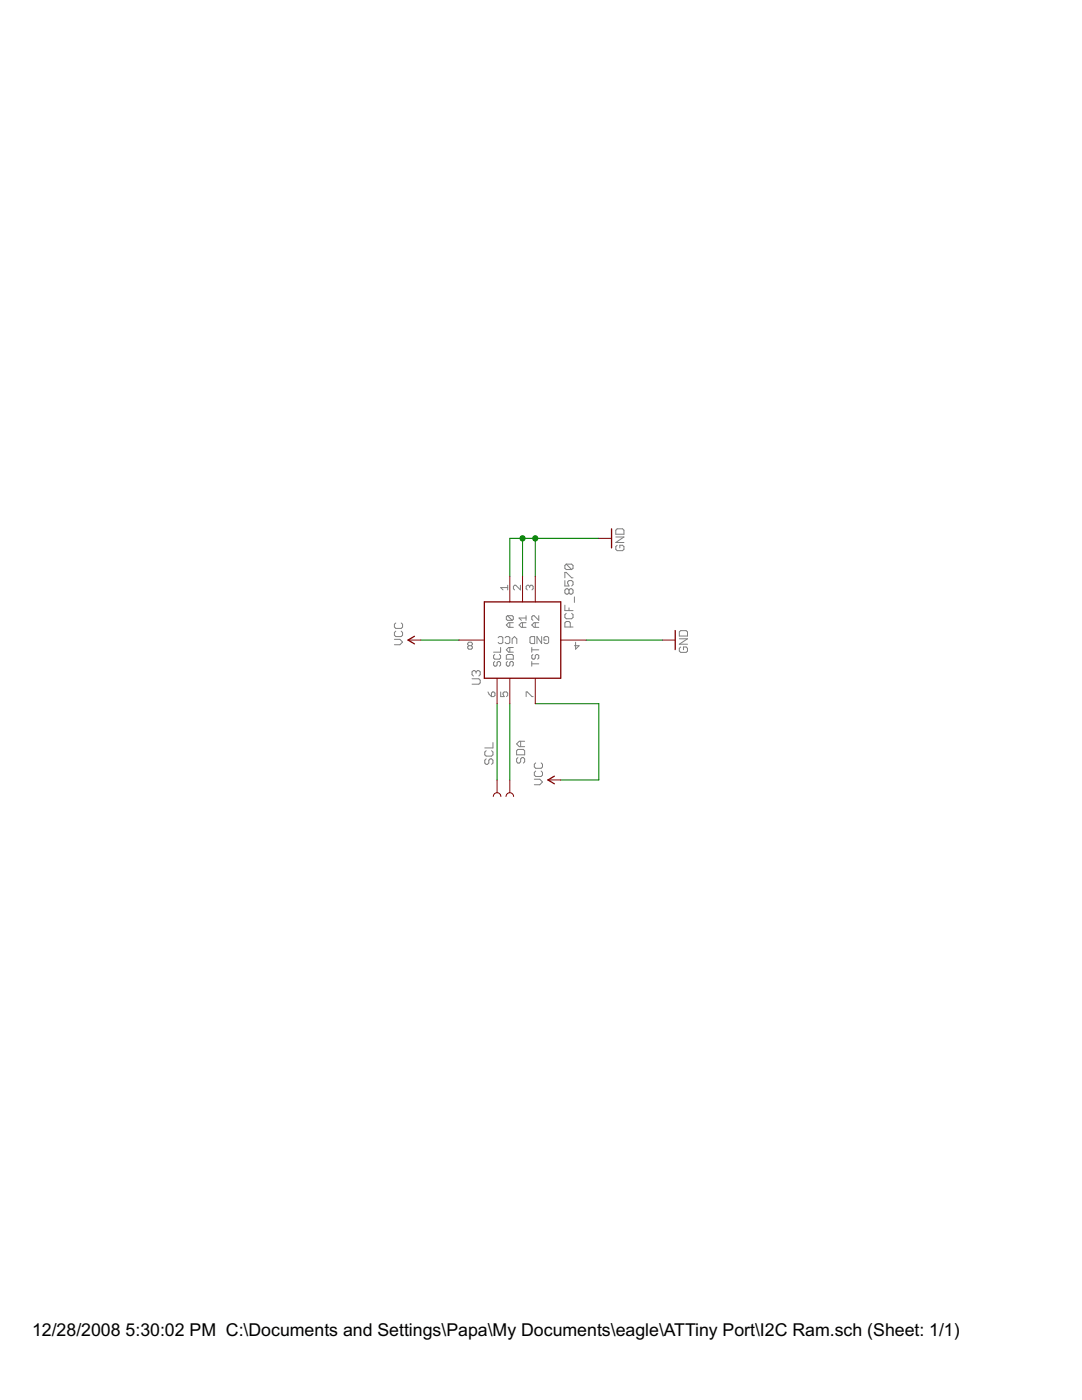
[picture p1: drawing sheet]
<svg xmlns="http://www.w3.org/2000/svg" width="216mm" height="279mm" viewBox="0 0 216 279" stroke-linecap="round" stroke-linejoin="round" font-family="sans-serif">
<defs><g id="words">
<g font-size="4">
<text x="6.4" y="266.7">12/28/2008</text>
<text x="25.1" y="266.7">5:30:02 PM C:\Documents and Settings\Papa\My Documents\eagle\ATTiny Port\I2C Ram.sch (Sheet: 1/1)</text>
</g>
</g></defs>
<g fill="#008000" stroke="#008000" stroke-width=".21">
<path d="M101.7 107.4v7.6z"/>
<path d="M101.7 107.4h2.6z"/>
<path d="M104.3 107.4h2.5z"/>
<path d="M106.8 107.4h12.7z"/>
<path d="M104.3 107.4v7.6z"/>
<path d="M106.8 107.4v7.6z"/>
<path d="M117 127.7h15.2z"/>
<path d="M84 127.7h7.6z"/>
<path d="M106.8 140.4h12.7z"/>
<path d="M119.5 140.4v15.3z"/>
<path d="M111.9 155.7h7.6z"/>
<path d="M99.2 140.4v15.3z"/>
<path d="M101.7 140.4v15.3z"/>
</g>
<g fill="#008000" stroke="#008000" stroke-width=".2">
<circle cx="106.8" cy="107.4" r=".52"/>
<circle cx="104.3" cy="107.4" r=".52"/>
</g>
<g fill="#800000" stroke="#800000" stroke-width=".25">
<path d="M96.6 120.1v15.3z"/>
<path d="M96.6 120.1h15.3z"/>
<path d="M111.9 120.1v15.3z"/>
<path d="M96.6 135.4h15.3z"/>
<path d="M81.4 127.7l1.3-.7z"/>
<path d="M81.4 127.7l1.3 .8z"/>
<path d="M134.7 125.8v3.8z"/>
<path d="M122 105.5v3.8z"/>
<path d="M109.3 155.7l1.3-.8z"/>
<path d="M109.3 155.7l1.3 .7z"/>
</g>
<g fill="#800000" stroke="#800000" stroke-width=".2">
<path d="M99.2 135.4v5z"/>
<path d="M101.7 135.4v5z"/>
<path d="M106.8 135.4v5z"/>
<path d="M111.9 127.7h5.1z"/>
<path d="M106.8 115v5.1z"/>
<path d="M104.3 115v5.1z"/>
<path d="M101.7 115v5.1z"/>
<path d="M91.6 127.7h5z"/>
<path d="M81.4 127.7h2.6z"/>
<path d="M132.2 127.7h2.5z"/>
<path d="M119.5 107.4h2.5z"/>
<path d="M99.2 155.7v2.5z"/>
<path d="M101.7 155.7v2.5z"/>
<path d="M109.3 155.7h2.6z"/>
</g>
<path d="M98.4 159a.76 .76 0 0 1 .8-.8 .76 .76 0 0 1 .7 .8M101 159a.76 .76 0 0 1 .7-.8 .76 .76 0 0 1 .8 .8" fill="none" stroke="#800000" stroke-width=".2"/>
<g fill="#808080" stroke="#808080" stroke-width=".2">
<path d="M98.7 132l-.2 .2z"/>
<path d="M98.5 132.2v.5z"/>
<path d="M98.5 132.7l.2 .2z"/>
<path d="M98.7 132.9h.3z"/>
<path d="M99 132.9l.2-.2z"/>
<path d="M99.2 132.2v.5z"/>
<path d="M99.4 132l-.2 .2z"/>
<path d="M99.4 132h.3z"/>
<path d="M99.7 132l.2 .2z"/>
<path d="M99.9 132.2v.5z"/>
<path d="M99.7 132.9l.2-.2z"/>
<path d="M98.7 130.6l-.2 .3z"/>
<path d="M98.5 130.9v.4z"/>
<path d="M98.5 131.3l.2 .3z"/>
<path d="M98.7 131.6h1z"/>
<path d="M99.7 131.6l.2-.3z"/>
<path d="M99.9 130.9v.4z"/>
<path d="M99.7 130.6l.2 .3z"/>
<path d="M98.5 130.2h1.4z"/>
<path d="M99.9 129.2v1z"/>
<path d="M97.4 138.1l.2 .5z"/>
<path d="M97.6 138.6l.5 .4z"/>
<path d="M98.1 139h.4z"/>
<path d="M98.5 139l.3-.2z"/>
<path d="M98.8 138.3v.5z"/>
<path d="M98.5 138.1l.3 .2z"/>
<path d="M98.3 138.1h.2z"/>
<path d="M98.1 138.3l.2-.2z"/>
<path d="M98.1 138.3v.7z"/>
<path d="M101.3 132l-.3 .2z"/>
<path d="M101 132.2v.5z"/>
<path d="M101 132.7l.3 .2z"/>
<path d="M101.3 132.9h.2z"/>
<path d="M101.5 132.9l.2-.2z"/>
<path d="M101.7 132.2v.5z"/>
<path d="M102 132l-.3 .2z"/>
<path d="M102 132h.2z"/>
<path d="M102.2 132l.2 .2z"/>
<path d="M102.4 132.2v.5z"/>
<path d="M102.2 132.9l.2-.2z"/>
<path d="M101 131.6h1.4z"/>
<path d="M102.4 130.9v.7z"/>
<path d="M102.2 130.6l.2 .3z"/>
<path d="M101.3 130.6h.9z"/>
<path d="M101.3 130.6l-.3 .3z"/>
<path d="M101 130.9v.7z"/>
<path d="M101.5 130.2h.9z"/>
<path d="M101 129.7l.5 .5z"/>
<path d="M101 129.7l.5-.5z"/>
<path d="M101.5 129.2h.9z"/>
<path d="M101.7 129.2v1z"/>
<path d="M99.9 138.1v.9z"/>
<path d="M99.9 139h.7z"/>
<path d="M100.4 138.6l.2 .4z"/>
<path d="M100.4 138.3v.3z"/>
<path d="M100.4 138.3l.2-.2z"/>
<path d="M100.6 138.1h.5z"/>
<path d="M101.1 138.1l.2 .2z"/>
<path d="M101.3 138.3v.5z"/>
<path d="M101.3 138.8l-.2 .2z"/>
<path d="M106.1 132.5h1.4z"/>
<path d="M106.1 132v.9z"/>
<path d="M106.3 130.6l-.2 .3z"/>
<path d="M106.1 130.9v.4z"/>
<path d="M106.1 131.3l.2 .3z"/>
<path d="M106.3 131.6h.3z"/>
<path d="M106.6 131.6l.2-.3z"/>
<path d="M106.8 130.9v.4z"/>
<path d="M106.8 130.9l.2-.3z"/>
<path d="M107 130.6h.3z"/>
<path d="M107.3 130.6l.2 .3z"/>
<path d="M107.5 130.9v.4z"/>
<path d="M107.5 131.3l-.2 .3z"/>
<path d="M106.1 129.7h1.4z"/>
<path d="M106.1 129.2v1z"/>
<path d="M105 138.1v.9z"/>
<path d="M105 138.1h.2z"/>
<path d="M105.2 138.1l1 .9z"/>
<path d="M106.2 139h.2z"/>
<path d="M108.5 128.2l.3 .2z"/>
<path d="M108.8 128.4h.4z"/>
<path d="M109.5 128.2l-.3 .2z"/>
<path d="M109.5 127.3v.9z"/>
<path d="M109.2 127l.3 .3z"/>
<path d="M108.8 127h.4z"/>
<path d="M108.8 127l-.3 .3z"/>
<path d="M108.5 127.3v.4z"/>
<path d="M108.5 127.7h.5z"/>
<path d="M108.1 127v1.4z"/>
<path d="M107.1 127l1 1.4z"/>
<path d="M107.1 127v1.4z"/>
<path d="M106.7 127v1.4z"/>
<path d="M106 127h.7z"/>
<path d="M106 127l-.3 .3z"/>
<path d="M105.7 127.3v.9z"/>
<path d="M105.7 128.2l.3 .2z"/>
<path d="M106 128.4h.7z"/>
<path d="M114.9 128.2v1.4z"/>
<path d="M114.9 129.6l.6-.7z"/>
<path d="M114.6 128.9h.9z"/>
<path d="M106.6 125.2h.9z"/>
<path d="M106.1 124.7l.5 .5z"/>
<path d="M106.1 124.7l.5-.4z"/>
<path d="M106.6 124.3h.9z"/>
<path d="M106.8 124.3v.9z"/>
<path d="M107.5 122.9v.9z"/>
<path d="M106.6 122.9l.9 .9z"/>
<path d="M106.3 122.9h.3z"/>
<path d="M106.3 122.9l-.2 .2z"/>
<path d="M106.1 123.1v.5z"/>
<path d="M106.1 123.6l.2 .2z"/>
<path d="M105 117.5l.2 .2z"/>
<path d="M105 117v.5z"/>
<path d="M105 117l.2-.2z"/>
<path d="M105.2 116.8h.3z"/>
<path d="M105.5 116.8l.2 .2z"/>
<path d="M105.7 117v.3z"/>
<path d="M105.7 117l.2-.2z"/>
<path d="M105.9 116.8h.3z"/>
<path d="M106.2 116.8l.2 .2z"/>
<path d="M106.4 117v.5z"/>
<path d="M106.4 117.5l-.2 .2z"/>
<path d="M104 125.2h1z"/>
<path d="M103.6 124.7l.4 .5z"/>
<path d="M103.6 124.7l.4-.4z"/>
<path d="M104 124.3h1z"/>
<path d="M104.3 124.3v.9z"/>
<path d="M103.6 123.3l.4 .5z"/>
<path d="M103.6 123.3h1.4z"/>
<path d="M105 122.9v.9z"/>
<path d="M103.8 116.8v.9z"/>
<path d="M102.9 116.8l.9 .9z"/>
<path d="M102.7 116.8h.2z"/>
<path d="M102.7 116.8l-.3 .2z"/>
<path d="M102.4 117v.5z"/>
<path d="M102.4 117.5l.3 .2z"/>
<path d="M101.5 125.2h.9z"/>
<path d="M101 124.7l.5 .5z"/>
<path d="M101 124.7l.5-.4z"/>
<path d="M101.5 124.3h.9z"/>
<path d="M101.7 124.3v.9z"/>
<path d="M101.3 123.8h.9z"/>
<path d="M101 123.6l.3 .2z"/>
<path d="M101 123.1v.5z"/>
<path d="M101 123.1l.3-.2z"/>
<path d="M101.3 122.9h.9z"/>
<path d="M102.2 122.9l.2 .2z"/>
<path d="M102.4 123.1v.5z"/>
<path d="M102.4 123.6l-.2 .2z"/>
<path d="M101.3 122.9l.9 .9z"/>
<path d="M99.9 117.3l.5 .4z"/>
<path d="M99.9 117.3h1.4z"/>
<path d="M101.3 116.8v.9z"/>
<path d="M103.1 127.5v.9z"/>
<path d="M102.7 127l.4 .5z"/>
<path d="M102.7 127l-.5 .5z"/>
<path d="M102.2 127.5v.9z"/>
<path d="M100.8 128.2l.2 .2z"/>
<path d="M101 128.4h.5z"/>
<path d="M101.5 128.4l.2-.2z"/>
<path d="M101.7 127.3v.9z"/>
<path d="M101.5 127l.2 .3z"/>
<path d="M101 127h.5z"/>
<path d="M101 127l-.2 .3z"/>
<path d="M99.4 128.2l.2 .2z"/>
<path d="M99.6 128.4h.5z"/>
<path d="M100.3 128.2l-.2 .2z"/>
<path d="M100.3 127.3v.9z"/>
<path d="M100.1 127l.2 .3z"/>
<path d="M99.6 127h.5z"/>
<path d="M99.6 127l-.2 .3z"/>
<path d="M94.3 129.3l-.3 .3z"/>
<path d="M93.6 129.6h.4z"/>
<path d="M93.3 129.3l.3 .3z"/>
<path d="M93.3 129.1v.2z"/>
<path d="M93.3 129.1l.3-.2z"/>
<path d="M93.3 128.6l.3 .3z"/>
<path d="M93.3 128.4v.2z"/>
<path d="M93.3 128.4l.3-.2z"/>
<path d="M93.6 128.2h.4z"/>
<path d="M94 128.2l.3 .2z"/>
<path d="M94.3 128.4v.2z"/>
<path d="M94.3 128.6l-.3 .3z"/>
<path d="M94 128.9l.3 .2z"/>
<path d="M94.3 129.1v.2z"/>
<path d="M93.6 128.9h.4z"/>
<path d="M94.2 136.5h1.3z"/>
<path d="M95.5 136.5l.3-.2z"/>
<path d="M95.8 135.7v.6z"/>
<path d="M95.5 135.5l.3 .2z"/>
<path d="M94.2 135.5h1.3z"/>
<path d="M94.2 134.6l.3 .3z"/>
<path d="M94.2 134.1v.5z"/>
<path d="M94.2 134.1l.3-.3z"/>
<path d="M94.5 133.8h.2z"/>
<path d="M94.7 133.8l.3 .3z"/>
<path d="M95 134.1v.3z"/>
<path d="M95 134.1l.3-.3z"/>
<path d="M95.3 133.8h.2z"/>
<path d="M95.5 133.8l.3 .3z"/>
<path d="M95.8 134.1v.5z"/>
<path d="M95.8 134.6l-.3 .3z"/>
<path d="M97 151.4l-.3 .3z"/>
<path d="M96.7 151.7v.6z"/>
<path d="M96.7 152.3l.3 .2z"/>
<path d="M97 152.5h.3z"/>
<path d="M97.5 152.3l-.2 .2z"/>
<path d="M97.5 151.7v.6z"/>
<path d="M97.5 151.7l.3-.3z"/>
<path d="M97.8 151.4h.3z"/>
<path d="M98.1 151.4l.3 .3z"/>
<path d="M98.4 151.7v.6z"/>
<path d="M98.4 152.3l-.3 .2z"/>
<path d="M96.7 150.1l.3-.3z"/>
<path d="M96.7 150.1v.5z"/>
<path d="M96.7 150.6l.3 .3z"/>
<path d="M97 150.9h1.1z"/>
<path d="M98.1 150.9l.3-.3z"/>
<path d="M98.4 150.1v.5z"/>
<path d="M98.1 149.8l.3 .3z"/>
<path d="M96.7 149.3h1.7z"/>
<path d="M98.4 148.2v1.1z"/>
<path d="M103.3 151.2l-.2 .3z"/>
<path d="M103.1 151.5v.5z"/>
<path d="M103.1 152l.2 .3z"/>
<path d="M103.3 152.3h.3z"/>
<path d="M103.9 152l-.3 .3z"/>
<path d="M103.9 151.5v.5z"/>
<path d="M103.9 151.5l.3-.3z"/>
<path d="M104.2 151.2h.2z"/>
<path d="M104.4 151.2l.3 .3z"/>
<path d="M104.7 151.5v.5z"/>
<path d="M104.7 152l-.3 .3z"/>
<path d="M103.1 150.6h1.6z"/>
<path d="M104.7 149.8v.8z"/>
<path d="M104.4 149.6l.3 .2z"/>
<path d="M103.3 149.6h1.1z"/>
<path d="M103.3 149.6l-.2 .2z"/>
<path d="M103.1 149.8v.8z"/>
<path d="M103.6 149h1.1z"/>
<path d="M103.1 148.5l.5 .5z"/>
<path d="M103.1 148.5l.5-.6z"/>
<path d="M103.6 147.9h1.1z"/>
<path d="M103.9 147.9v1.1z"/>
<path d="M112.7 125.1h1.6z"/>
<path d="M112.7 124.3v.8z"/>
<path d="M113 124l-.3 .3z"/>
<path d="M113 124h.5z"/>
<path d="M113.5 124l.3 .3z"/>
<path d="M113.8 124.3v.8z"/>
<path d="M113 122.4l-.3 .3z"/>
<path d="M112.7 122.7v.5z"/>
<path d="M112.7 123.2l.3 .3z"/>
<path d="M113 123.5h1.1z"/>
<path d="M114.1 123.5l.2-.3z"/>
<path d="M114.3 122.7v.5z"/>
<path d="M114.1 122.4l.2 .3z"/>
<path d="M112.7 121.9h1.6z"/>
<path d="M112.7 120.8v1.1z"/>
<path d="M113.5 121.3v.6z"/>
<path d="M114.6 119.1v1.1z"/>
<path d="M112.7 118.3l.3 .3z"/>
<path d="M112.7 117.8v.5z"/>
<path d="M112.7 117.8l.3-.3z"/>
<path d="M113 117.5h.3z"/>
<path d="M113.3 117.5l.2 .3z"/>
<path d="M113.8 117.5l-.3 .3z"/>
<path d="M113.8 117.5h.3z"/>
<path d="M114.1 117.5l.2 .3z"/>
<path d="M114.3 117.8v.5z"/>
<path d="M114.1 118.6l.2-.3z"/>
<path d="M113.8 118.6h.3z"/>
<path d="M113.5 118.3l.3 .3z"/>
<path d="M113.3 118.6l.2-.3z"/>
<path d="M113 118.6h.3z"/>
<path d="M113.5 117.8v.5z"/>
<path d="M112.7 115.9v1z"/>
<path d="M112.7 116.9h.8z"/>
<path d="M113.3 116.4l.2 .5z"/>
<path d="M113.3 116.1v.3z"/>
<path d="M113.5 115.9l-.2 .2z"/>
<path d="M113.5 115.9h.6z"/>
<path d="M114.1 115.9l.2 .2z"/>
<path d="M114.3 116.1v.6z"/>
<path d="M114.3 116.7l-.2 .2z"/>
<path d="M112.7 114.2v1.1z"/>
<path d="M112.7 114.2h.3z"/>
<path d="M113 114.2l1.1 1.1z"/>
<path d="M114.1 115.3h.2z"/>
<path d="M113 113.7h1.1z"/>
<path d="M112.7 113.4l.3 .3z"/>
<path d="M112.7 112.9v.5z"/>
<path d="M113 112.6l-.3 .3z"/>
<path d="M113 112.6h1.1z"/>
<path d="M114.1 112.6l.2 .3z"/>
<path d="M114.3 112.9v.5z"/>
<path d="M114.1 113.7l.2-.3z"/>
<path d="M113 112.6l1.1 1.1z"/>
<path d="M78.7 128.7h1.1z"/>
<path d="M79.8 128.7l.5-.6z"/>
<path d="M79.8 127.6l.5 .5z"/>
<path d="M78.7 127.6h1.1z"/>
<path d="M78.7 126.2l.3-.2z"/>
<path d="M78.7 126.2v.6z"/>
<path d="M78.7 126.8l.3 .2z"/>
<path d="M79 127h1.1z"/>
<path d="M80.1 127l.2-.2z"/>
<path d="M80.3 126.2v.6z"/>
<path d="M80.1 126l.2 .2z"/>
<path d="M78.7 124.6l.3-.3z"/>
<path d="M78.7 124.6v.5z"/>
<path d="M78.7 125.1l.3 .3z"/>
<path d="M79 125.4h1.1z"/>
<path d="M80.1 125.4l.2-.3z"/>
<path d="M80.3 124.6v.5z"/>
<path d="M80.1 124.3l.2 .3z"/>
<path d="M135.8 129.1l-.2 .3z"/>
<path d="M135.6 129.4v.5z"/>
<path d="M135.6 129.9l.2 .3z"/>
<path d="M135.8 130.2h1.1z"/>
<path d="M136.9 130.2l.3-.3z"/>
<path d="M137.2 129.4v.5z"/>
<path d="M136.9 129.1l.3 .3z"/>
<path d="M136.4 129.1h.5z"/>
<path d="M136.4 129.1v.6z"/>
<path d="M135.6 128.6h1.6z"/>
<path d="M135.6 128.6l1.6-1.1z"/>
<path d="M135.6 127.5h1.6z"/>
<path d="M135.6 126.9h1.6z"/>
<path d="M137.2 126.1v.8z"/>
<path d="M136.9 125.9l.3 .2z"/>
<path d="M135.8 125.9h1.1z"/>
<path d="M135.6 126.1l.2-.2z"/>
<path d="M135.6 126.1v.8z"/>
<path d="M123.1 108.8l-.2 .3z"/>
<path d="M122.9 109.1v.5z"/>
<path d="M122.9 109.6l.2 .3z"/>
<path d="M123.1 109.9h1.1z"/>
<path d="M124.2 109.9l.3-.3z"/>
<path d="M124.5 109.1v.5z"/>
<path d="M124.2 108.8l.3 .3z"/>
<path d="M123.7 108.8h.5z"/>
<path d="M123.7 108.8v.5z"/>
<path d="M122.9 108.3h1.6z"/>
<path d="M122.9 108.3l1.6-1.1z"/>
<path d="M122.9 107.2h1.6z"/>
<path d="M122.9 106.6h1.6z"/>
<path d="M124.5 105.8v.8z"/>
<path d="M124.2 105.5l.3 .3z"/>
<path d="M123.1 105.5h1.1z"/>
<path d="M123.1 105.5l-.2 .3z"/>
<path d="M122.9 105.8v.8z"/>
<path d="M106.6 156.6h1.1z"/>
<path d="M108.2 156.1l-.5 .5z"/>
<path d="M107.7 155.5l.5 .6z"/>
<path d="M106.6 155.5h1.1z"/>
<path d="M106.9 153.9l-.3 .3z"/>
<path d="M106.6 154.2v.5z"/>
<path d="M106.6 154.7l.3 .3z"/>
<path d="M106.9 155h1.1z"/>
<path d="M108 155l.2-.3z"/>
<path d="M108.2 154.2v.5z"/>
<path d="M108 153.9l.2 .3z"/>
<path d="M106.9 152.3l-.3 .2z"/>
<path d="M106.6 152.5v.6z"/>
<path d="M106.6 153.1l.3 .2z"/>
<path d="M106.9 153.3h1.1z"/>
<path d="M108 153.3l.2-.2z"/>
<path d="M108.2 152.5v.6z"/>
<path d="M108 152.3l.2 .2z"/>
</g>
<use href="#words"/>
</svg>
